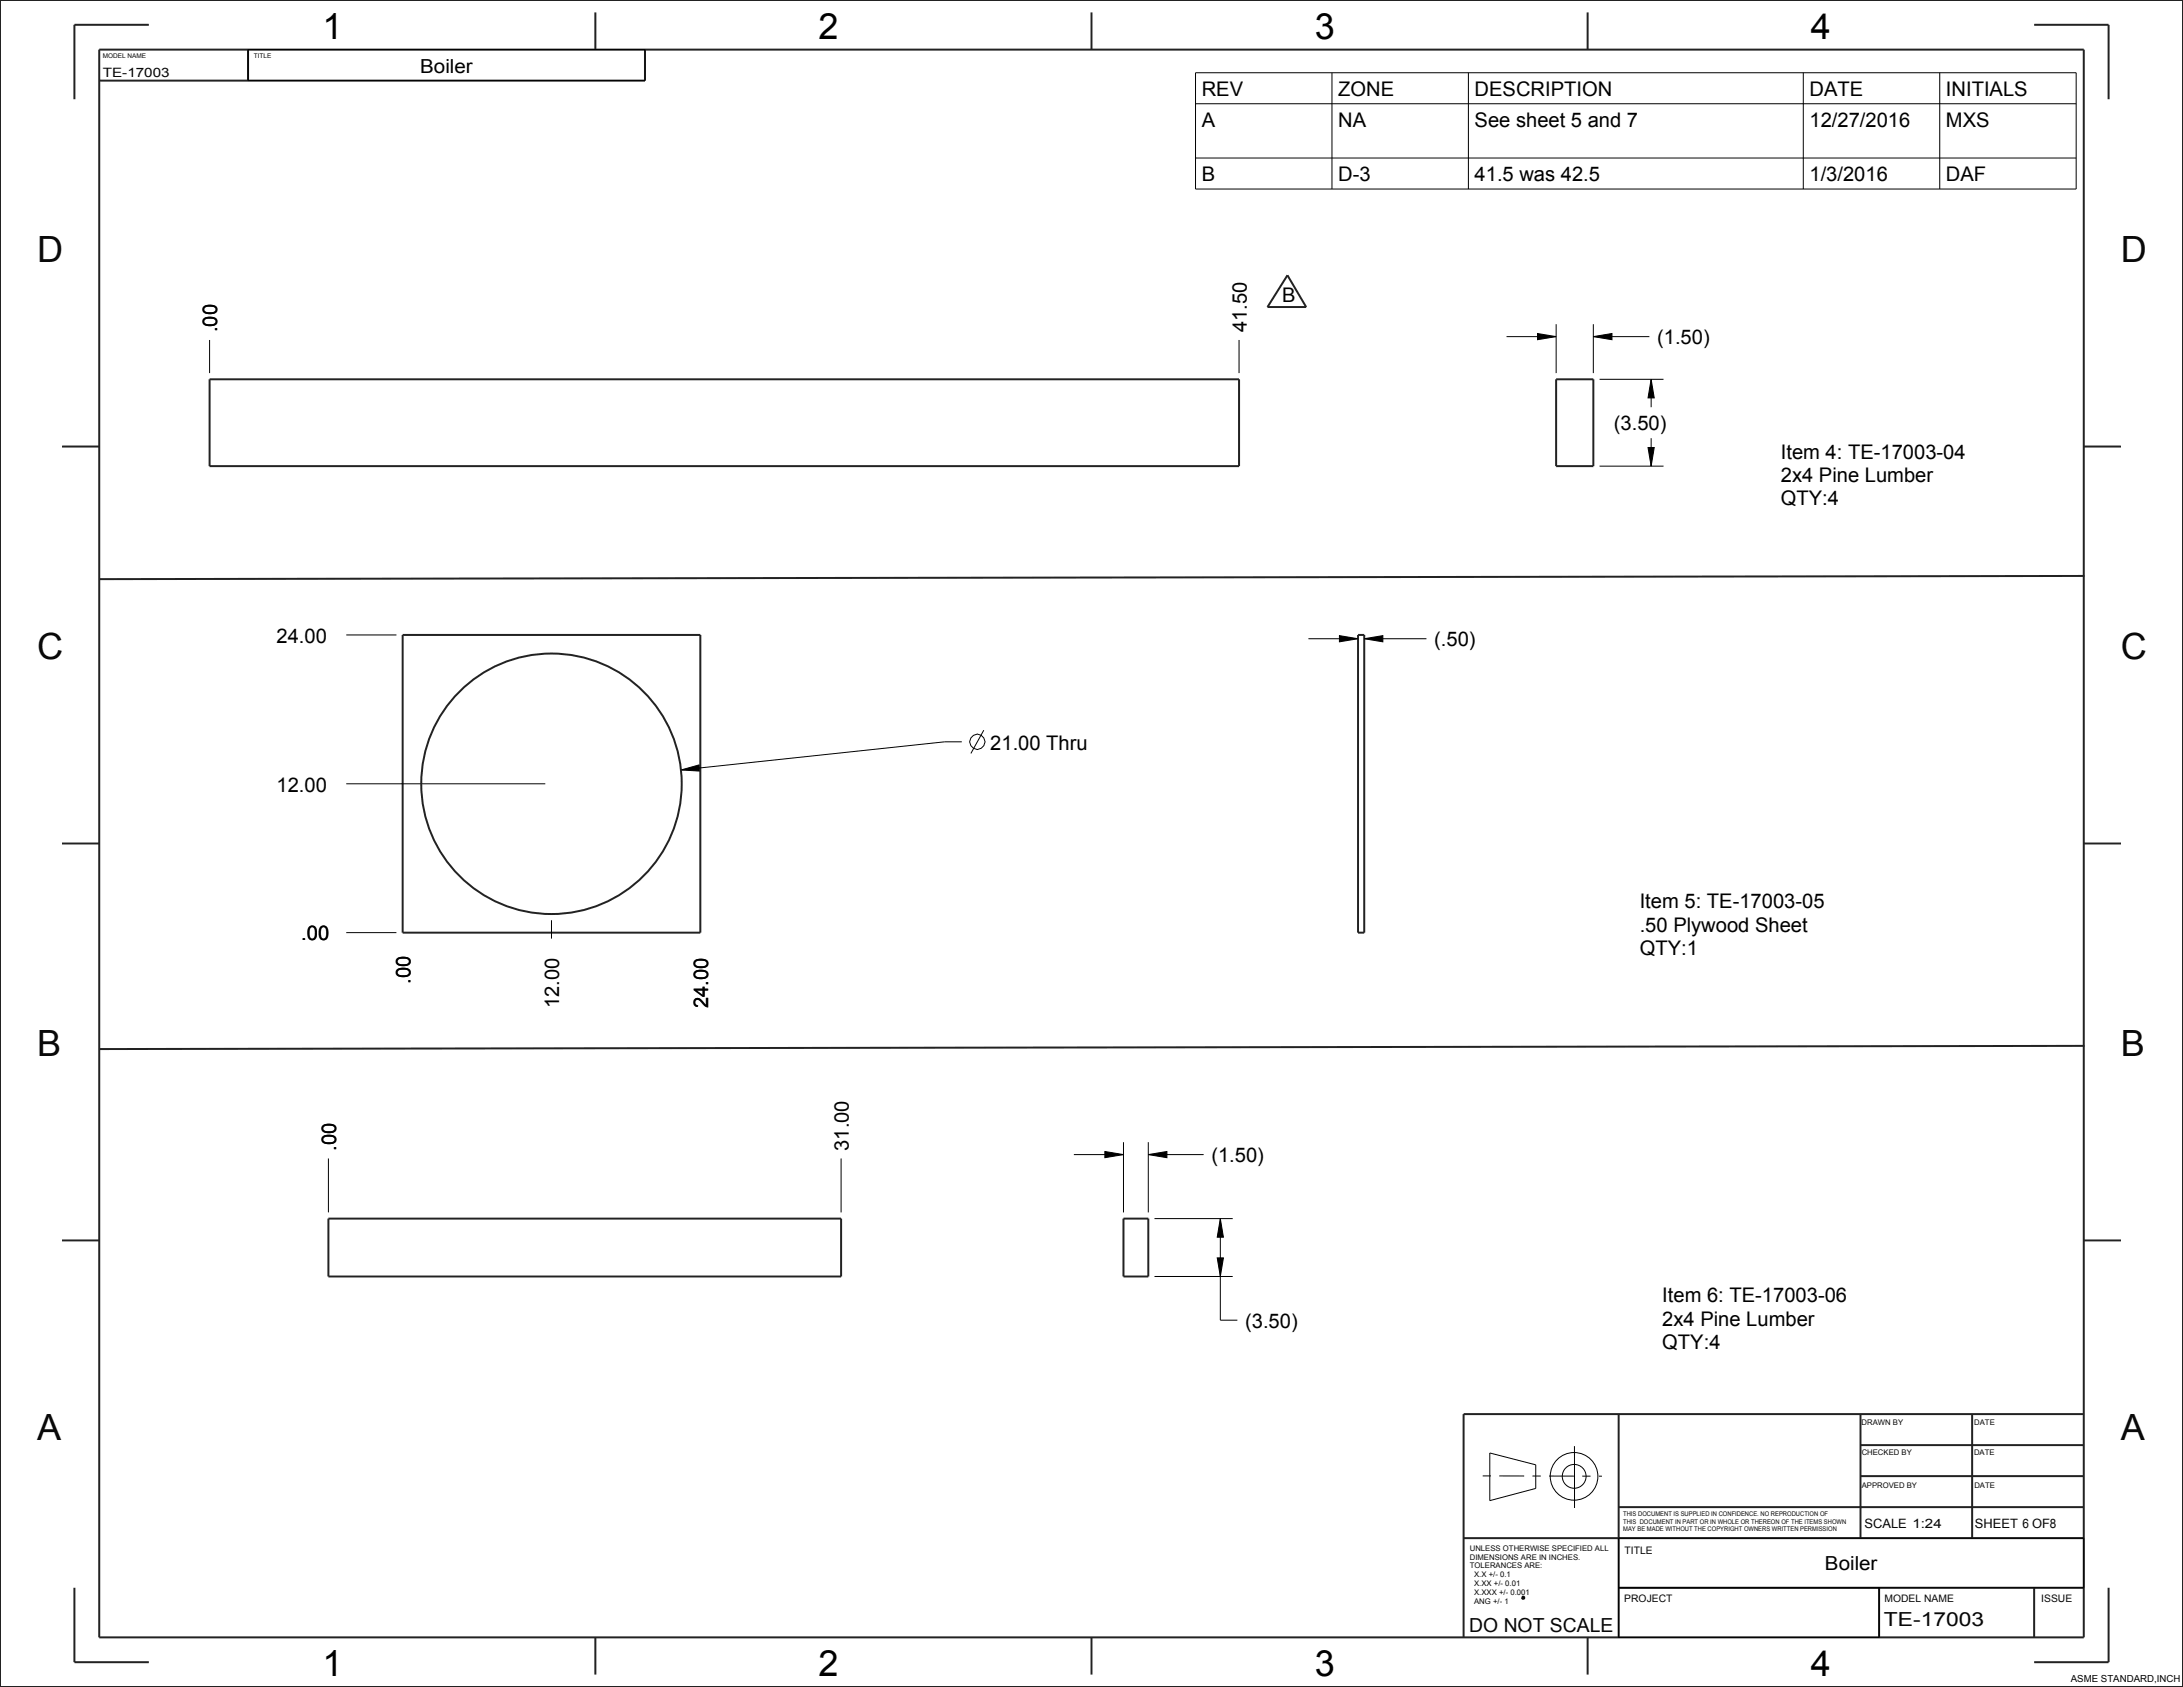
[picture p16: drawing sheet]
<svg xmlns="http://www.w3.org/2000/svg" width="559mm" height="432mm" viewBox="0 0 559 432" stroke-linecap="round" stroke-linejoin="round" font-family="sans-serif">
<defs><g id="words">
<g font-size="9.2">
<text x="82.5" y="9.9">1</text>
<text x="209.5" y="9.9">2</text>
<text x="336.5" y="9.9">3</text>
<text x="463.5" y="9.9">4</text>
<text x="82.5" y="429">1</text>
<text x="209.5" y="429">2</text>
<text x="336.5" y="429">3</text>
<text x="463.5" y="429">4</text>
</g>
<g font-size="9.2" fill="#060606">
<text x="9.5" y="67.1">D</text>
<text x="542.9" y="67.1">D</text>
<text x="9.5" y="168.7">C</text>
<text x="542.9" y="168.7">C</text>
<text x="9.5" y="270.3">B</text>
<text x="542.9" y="270.3">B</text>
<text x="9.5" y="368.7">A</text>
<text x="542.9" y="368.7">A</text>
</g>
<g font-size="5.2">
<text x="307.6" y="24.6">REV</text>
<text x="342.5" y="24.6">ZONE</text>
<text x="377.5" y="24.6">DESCRIPTION</text>
<text x="463.2" y="24.6">DATE</text>
<text x="498.1" y="24.6">INITIALS</text>
<text x="307.6" y="32.5">A</text>
<text x="342.5" y="32.5">NA</text>
<text x="377.5" y="32.5">See sheet 5 and 7</text>
<text x="463.2" y="32.5">12/27/2016</text>
<text x="498.1" y="32.5">MXS</text>
<text x="307.6" y="46.4">B</text>
<text x="342.5" y="46.4">D-3</text>
<text x="377.5" y="46.4">41.5 was 42.5</text>
<text x="463.2" y="46.4">1/3/2016</text>
<text x="498.1" y="46.4">DAF</text>
<text x="328.2" y="77.3">B</text>
<text x="55.6" y="85" transform="rotate(-90 55.6 85)">.00</text>
<text x="319.2" y="85" transform="rotate(-90 319.2 85)">41.50</text>
<text x="424.2" y="88.1">(1.50)</text>
<text x="413.1" y="110.2">(3.50)</text>
<text x="455.9" y="117.4">Item 4: TE-17003-04</text>
<text x="455.9" y="123.4">2x4 Pine Lumber</text>
<text x="455.9" y="129.3">QTY:4</text>
<text x="70.8" y="164.5">24.00</text>
<text x="367.1" y="165.5">(.50)</text>
<text x="253.5" y="191.9">21.00 Thru</text>
<text x="70.8" y="202.6">12.00</text>
<text x="419.7" y="232.5">Item 5: TE-17003-05</text>
<text x="419.7" y="238.5">.50 Plywood Sheet</text>
<text x="77.1" y="240.7">.00</text>
<text x="419.7" y="244.4">QTY:1</text>
<text x="105.1" y="251.8" transform="rotate(-90 105.1 251.8)">.00</text>
<text x="143.2" y="258.1" transform="rotate(-90 143.2 258.1)">12.00</text>
<text x="181.3" y="258.1" transform="rotate(-90 181.3 258.1)">24.00</text>
<text x="86.1" y="294.5" transform="rotate(-90 86.1 294.5)">.00</text>
<text x="217.3" y="294.5" transform="rotate(-90 217.3 294.5)">31.00</text>
<text x="310.1" y="297.5">(1.50)</text>
<text x="425.5" y="333.3">Item 6: TE-17003-06</text>
<text x="318.7" y="339.9">(3.50)</text>
<text x="425.5" y="339.3">2x4 Pine Lumber</text>
<text x="425.5" y="345.2">QTY:4</text>
</g>
<g font-size="5">
<text x="107.6" y="18.6">Boiler</text>
<text x="467.1" y="402">Boiler</text>
</g>
<g font-size="5" fill="#060606">
<text x="376.1" y="417.6">DO NOT SCALE</text>
<text x="482.2" y="416.2">TE-17003</text>
</g>
<g font-size="3.3" fill="#060606">
<text x="26.3" y="19.8">TE-17003</text>
<text x="477.3" y="391">SCALE 1:24</text>
<text x="505.6" y="391.1">SHEET 6 OF8</text>
</g>
<g font-size="2.6" fill="#060606">
<text x="415.9" y="397.9">TITLE</text>
<text x="415.8" y="410.1">PROJECT</text>
<text x="482.4" y="410">MODEL NAME</text>
<text x="522.5" y="410.1">ISSUE</text>
</g>
<text font-size="2.5" x="530.1" y="430.5">ASME STANDARD,INCH</text>
<g font-size="2" fill="#060606">
<text x="476.5" y="364.7">DRAWN BY</text>
<text x="505.4" y="364.7">DATE</text>
<text x="476.5" y="372.5">CHECKED BY</text>
<text x="505.3" y="372.5">DATE</text>
<text x="476.6" y="380.8">APPROVED BY</text>
<text x="505.4" y="380.8">DATE</text>
<text x="376.2" y="396.9">UNLESS OTHERWISE SPECIFIED ALL</text>
<text x="376.2" y="399.2">DIMENSIONS ARE IN INCHES.</text>
<text x="376.2" y="401.5">TOLERANCES ARE:</text>
<text x="377.3" y="403.7">X.X +/- 0.1</text>
<text x="377.3" y="406">X.XX +/- 0.01</text>
<text x="377.3" y="408.3">X.XXX +/- 0.001</text>
<text x="377.3" y="410.6">ANG +/- 1</text>
</g>
<g font-size="1.7" fill="#060606">
<text x="26.3" y="14.9">MODEL NAME</text>
<text x="65" y="14.8">TITLE</text>
<text x="415.5" y="388.1">THIS DOCUMENT IS SUPPLIED IN CONFIDENCE. NO REPRODUCTION OF</text>
<text x="415.5" y="390">THIS DOCUMENT IN PART OR IN WHOLE OR THEREON OF THE ITEMS SHOWN</text>
<text x="415.5" y="391.9">MAY BE MADE WITHOUT THE COPYRIGHT OWNERS WRITTEN PERMISSION</text>
</g>
</g></defs>
<path d="M389.6 408.8l.4-.1 .2 .4-.4 .1z" fill="none" stroke="#060606" stroke-width=".51"/>
<path d="M393.6 85.4l4.7 .8-4.7 .8zM407.9 86.2l4.7-.8v1.6zM422.7 97.1l.7 4.7h-1.5zM421.9 114.5h1.5l-.7 4.8zM342.9 162.7l4.7 .8-4.7 .8zM349.2 163.5l4.8-.8v1.6zM174.3 197.1l4.7-1.3 .1 1.6zM282.8 294.7l4.8 .8-4.8 .8zM293.9 295.5l4.8-.8v1.6zM312.4 311.9l.8 4.8h-1.6zM311.6 322h1.6l-.8 4.7z" fill="#000"/>
<g fill="none" stroke="#000" stroke-width=".26">
<path d="M63.5 12.7h101.6v7.9h-101.6zM306 18.6h225.5v29.8h-225.5zM341 18.6v29.8M375.9 18.6v29.8M461.6 18.6v29.8M496.5 18.6v29.8M306 26.6h225.5M306 40.4h225.5M53.6 87v8.5M317.2 87v8.5M385.6 86.2h12.7M393.6 85.4l4.7 .8-4.7 .8z"/>
<path d="M398.3 83v12.5M407.9 86.2l4.7-.8v1.6zM407.9 83v12.5M407.9 86.2h14.3M409.4 97.1h16.4M422.7 97.1l.7 4.7h-1.5zM422.7 97.1v7.1M409.4 119.3h16.4M421.9 114.5h1.5l-.7 4.8zM422.7 112.2v7.1M88.6 162.5h12.9M334.9 163.5h12.7"/>
<path d="M342.9 162.7l4.7 .8-4.7 .8zM349.2 163.5l4.8-.8v1.6zM349.2 163.5h15.9M174.3 197.1l4.7-1.3 .1 1.6zM246.2 189.9h-4.4l-67.5 7.2M251.8 186.9l-3.3 5.9M88.6 200.6h51M88.6 238.7h12.9M141.2 235.5v4.7M84.1 296.5v13.8M215.3 296.5v13.8M274.9 295.5h12.7"/>
<path d="M282.8 294.7l4.8 .8-4.8 .8zM287.6 292.4v17.9M293.9 295.5l4.8-.8v1.6zM293.9 292.4v17.9M293.9 295.5h14.2M295.5 311.9h20.1M312.4 311.9l.8 4.8h-1.6zM312.4 311.9v26h4.3M295.5 326.7h20.1M311.6 322h1.6l-.8 4.7zM381.4 371.9l11.7 3v6.1l-11.7 3.1zM403 370.2v15.8"/>
<path d="M414.3 406.4h119.1v-12.7h-119.1v25.4h66.7v-12.7"/>
<circle cx="250.1" cy="189.9" r="1.95"/>
<circle cx="402.9" cy="377.9" r="6.1"/>
<circle cx="403" cy="377.9" r="3"/>
</g>
<path d="M379.5 377.8h30.6" fill="none" stroke="#000" stroke-width=".26" stroke-dasharray="2.1 2.1 6.4 2.1" stroke-linecap="butt"/>
<g fill="none" stroke="#222" stroke-width=".51">
<path d="M0 0h558.8v431.8h-558.8zM25.4 12.7h508v406.4h-508zM38.1 6.3h-19.1v19.1M63.5 12.7v7.9M152.4 3.2v9.5M165.1 12.7v7.9h-139.7M279.4 3.2v9.5M406.4 3.2v9.5M520.7 6.3h19.1v19.1M329.6 70.5l4.7 8.1h-9.8zM53.6 97.1h263.6v22.2h-263.6zM398.3 97.1h9.6v22.2h-9.6z"/>
<path d="M15.9 114.3h9.5M533.4 114.3h9.5M533.6 147.4l-508.1 .8M103.1 162.5h76.2v76.2h-76.2zM347.6 162.5h1.6v76.2h-1.6zM15.9 215.9h9.5M533.4 215.9h9.5M533.6 267.7l-508.1 .8M15.9 317.5h9.5M84.1 311.9h131.2v14.8h-131.2zM287.6 311.9h6.3v14.8h-6.3zM533.4 317.5h9.5"/>
<path d="M414.3 361.9v57.2M476.3 377.8h57.1M476.3 369.9h57.1M476.3 361.9v31.8M504.8 361.9v31.8M533.4 361.9h-158.7v57.2M374.7 393.7h158.7M414.3 385.8h119.1M19 406.4v19h19.1M152.4 419.1v9.5M279.4 419.1v9.5M406.4 419.1v9.5"/>
<path d="M414.3 406.4h119.1M481 406.4v12.7M520.7 406.4v12.7M539.8 406.4v19h-19.1"/>
</g>
<!-- layer: 02___PRT_ALL_AXES -->
<circle cx="141.2" cy="200.6" r="33.3" fill="none" stroke="#222" stroke-width=".51"/>
<use href="#words"/>
</svg>
